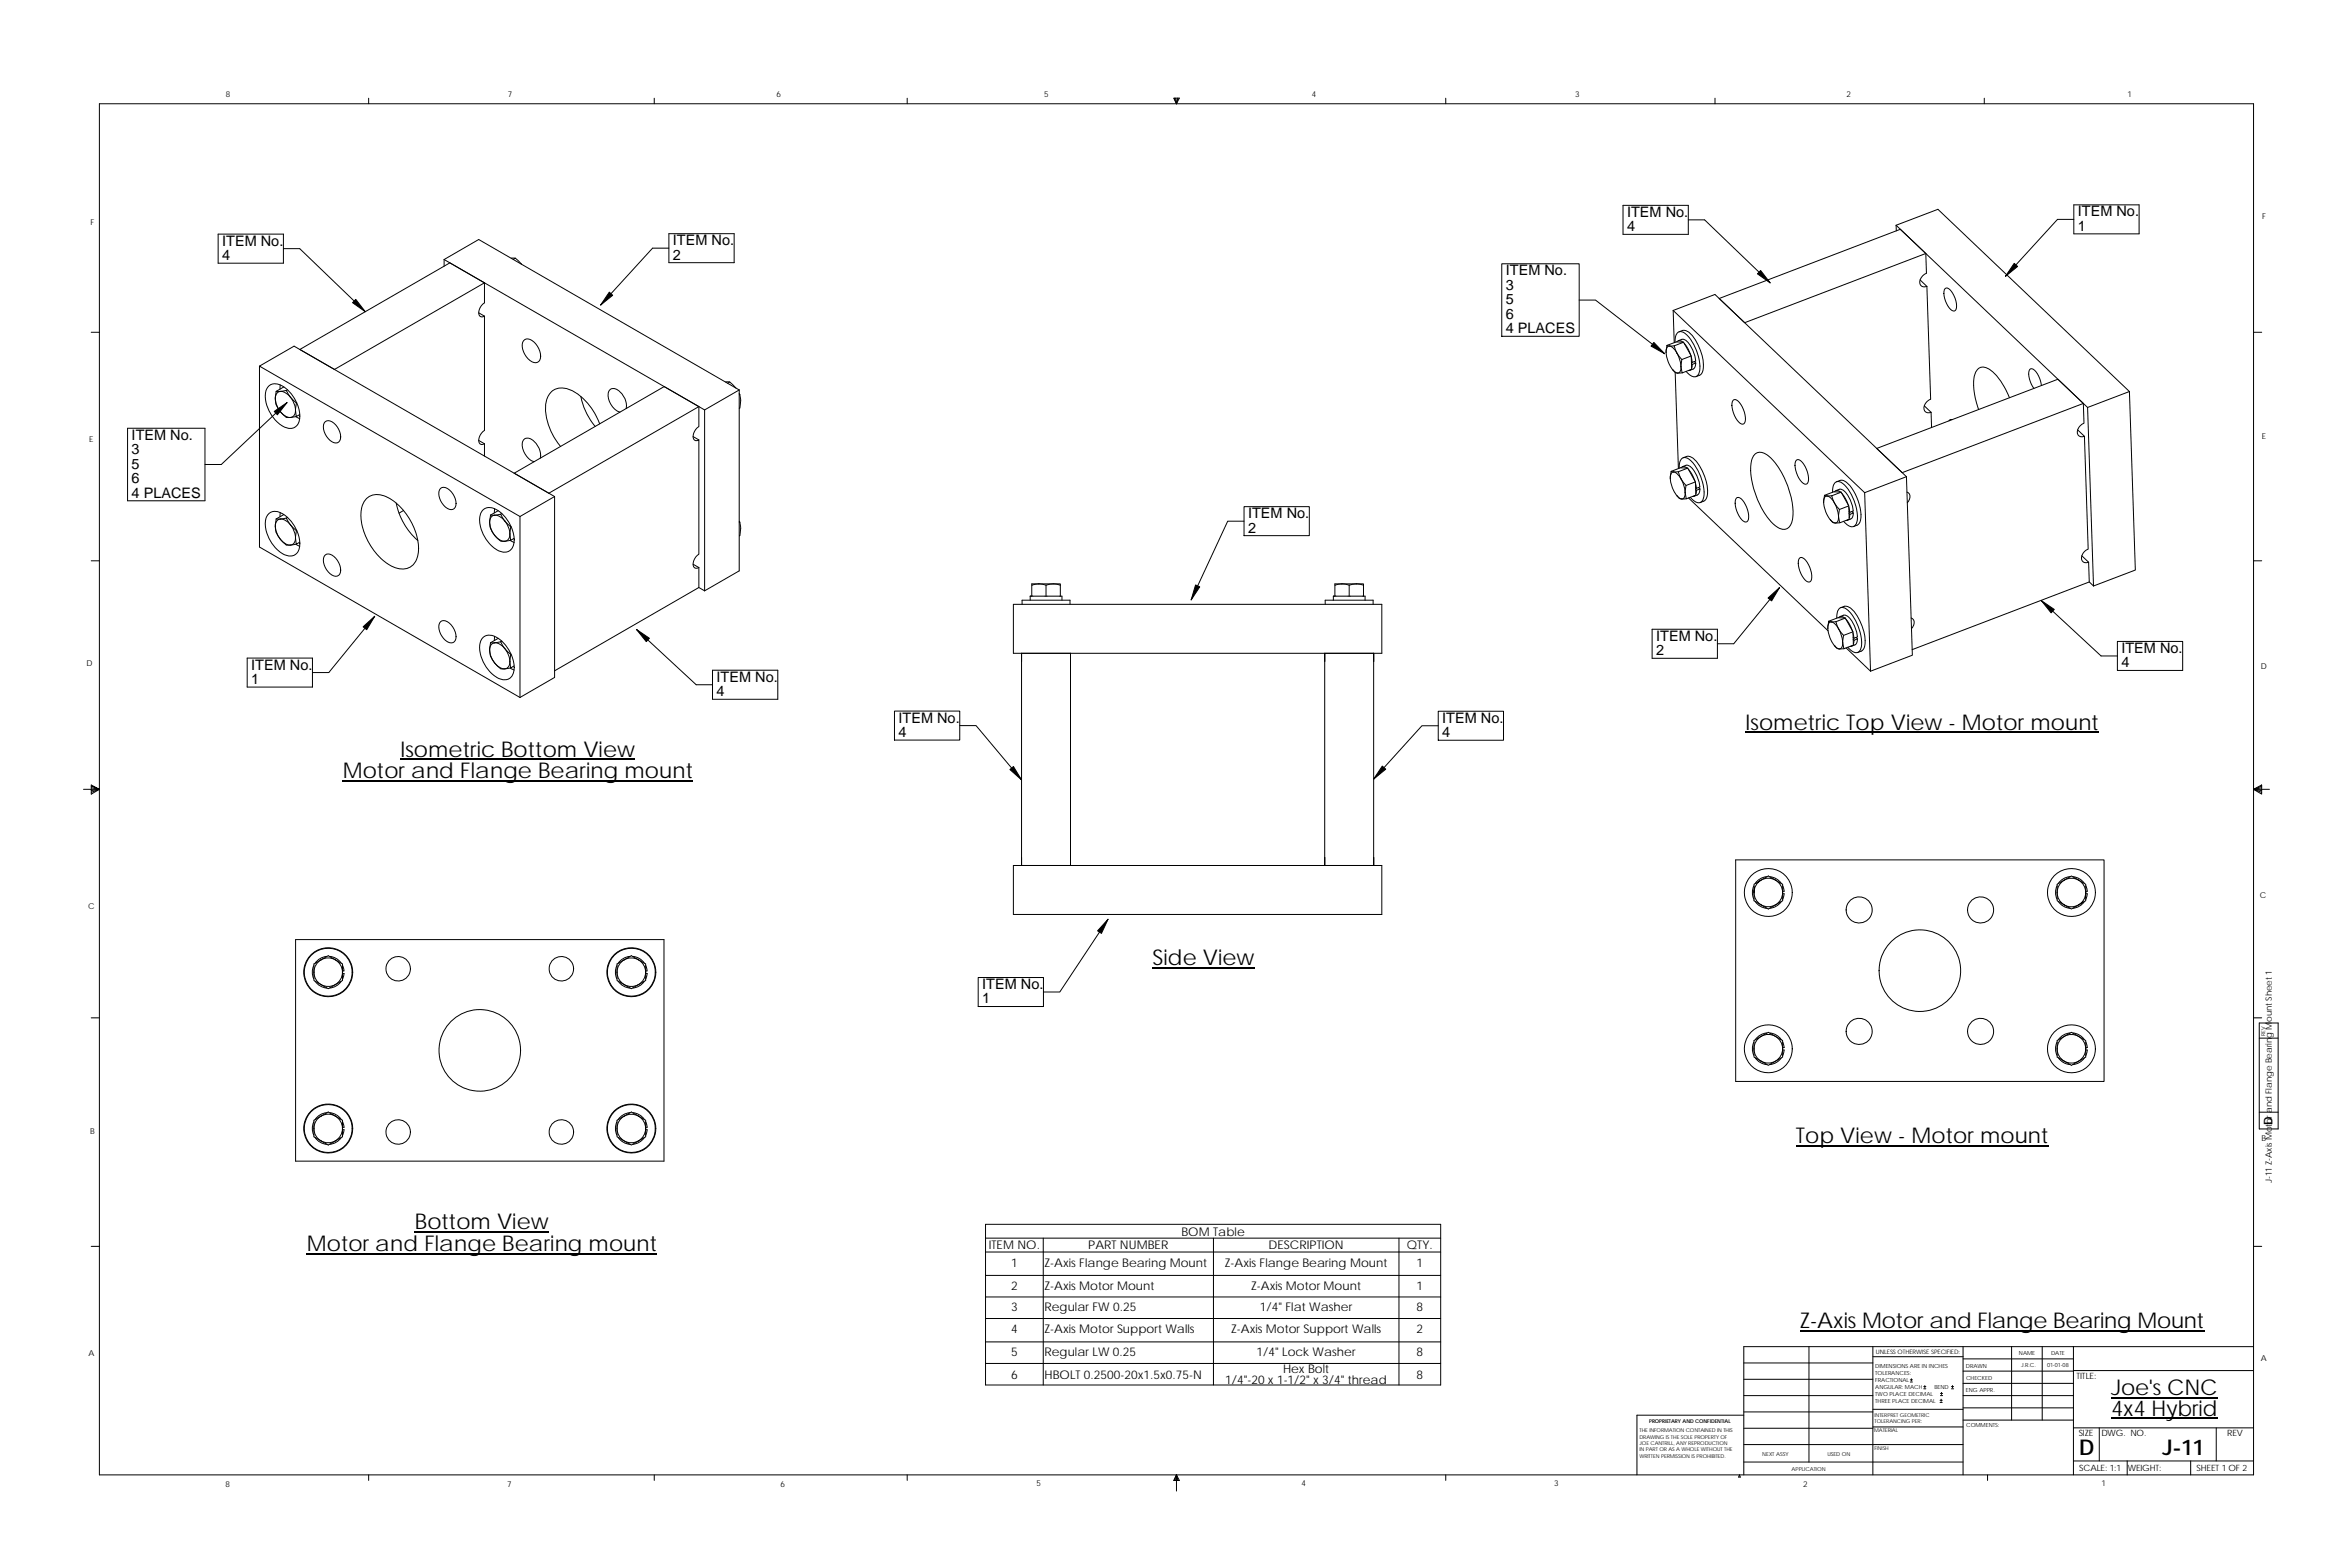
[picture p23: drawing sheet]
<svg xmlns="http://www.w3.org/2000/svg" width="914mm" height="610mm" viewBox="0 0 914 610" stroke-linecap="round" stroke-linejoin="round" font-family="sans-serif">
<defs><g id="words">
<g font-size="8.4">
<text x="679.2" y="283.8">Isometric Top View - Motor mount</text>
<text x="155.9" y="294.3">Isometric Bottom View</text>
<text x="133.3" y="302.8">Motor and Flange Bearing mount</text>
<text x="448.5" y="375.3">Side View</text>
<text x="698.8" y="444.8">Top View - Motor mount</text>
<text x="161.4" y="478.3">Bottom View</text>
<text x="119.4" y="486.7">Motor and Flange Bearing mount</text>
<text x="700.4" y="516.6">Z-Axis Motor and Flange Bearing Mount</text>
<text x="821.4" y="542.7">Joe's CNC</text>
<text x="821.5" y="550.8">4x4 Hybrid</text>
<text x="809.1" y="566.1">D</text>
<text x="841.4" y="566">J-11</text>
</g>
<g font-size="5.6">
<text x="633.1" y="90">4</text>
<text x="633.1" y="84.3">ITEM No.</text>
<text x="808.5" y="89.8">1</text>
<text x="808.5" y="84.2">ITEM No.</text>
<text x="86.4" y="95.5">ITEM No.</text>
<text x="261.8" y="95.4">ITEM No.</text>
<text x="86.4" y="101.2">4</text>
<text x="261.8" y="101">2</text>
<text x="585.9" y="107.1">ITEM No.</text>
<text x="585.9" y="112.7">3</text>
<text x="585.9" y="118.4">5</text>
<text x="585.9" y="124">6</text>
<text x="585.9" y="129.6">4 PLACES</text>
<text x="51.2" y="171">ITEM No.</text>
<text x="51.2" y="176.7">3</text>
<text x="51.2" y="182.4">5</text>
<text x="51.2" y="188">6</text>
<text x="51.2" y="193.6">4 PLACES</text>
<text x="485.6" y="201.6">ITEM No.</text>
<text x="485.6" y="207.2">2</text>
<text x="644.4" y="249.3">ITEM No.</text>
<text x="644.4" y="254.9">2</text>
<text x="825.5" y="254">ITEM No.</text>
<text x="97.7" y="260.5">ITEM No.</text>
<text x="825.5" y="259.6">4</text>
<text x="97.7" y="266.1">1</text>
<text x="278.8" y="265.2">ITEM No.</text>
<text x="278.8" y="270.8">4</text>
<text x="349.6" y="281.1">ITEM No.</text>
<text x="561.2" y="281.2">ITEM No.</text>
<text x="349.6" y="286.7">4</text>
<text x="561.2" y="286.8">4</text>
<text x="382.2" y="384.7">ITEM No.</text>
<text x="382.2" y="390.4">1</text>
</g>
<g font-size="4.7">
<text x="884.3" y="437.8" transform="rotate(-90 884.3 437.8)">D</text>
<text x="459.7" y="480.7">BOM Table</text>
<text x="384.7" y="486">ITEM NO.</text>
<text x="423.5" y="486">PART NUMBER</text>
<text x="493.6" y="486">DESCRIPTION</text>
<text x="547.4" y="486">QTY.</text>
<text x="393.4" y="492.9">1</text>
<text x="406.4" y="492.9">Z-Axis Flange Bearing Mount</text>
<text x="476.6" y="492.9">Z-Axis Flange Bearing Mount</text>
<text x="551.2" y="492.9">1</text>
<text x="393.4" y="502">2</text>
<text x="406.4" y="502">Z-Axis Motor Mount</text>
<text x="486.8" y="502">Z-Axis Motor Mount</text>
<text x="551.2" y="502">1</text>
<text x="393.4" y="510">3</text>
<text x="406.4" y="510">Regular FW 0.25</text>
<text x="490.3" y="510">1/4&quot; Flat Washer</text>
<text x="551.2" y="510">8</text>
<text x="393.4" y="518.7">4</text>
<text x="406.4" y="518.7">Z-Axis Motor Support Walls</text>
<text x="479" y="518.7">Z-Axis Motor Support Walls</text>
<text x="551.2" y="518.7">2</text>
<text x="393.4" y="527.5">5</text>
<text x="406.4" y="527.5">Regular LW 0.25</text>
<text x="489" y="527.5">1/4&quot; Lock Washer</text>
<text x="551.2" y="527.5">8</text>
<text x="393.4" y="536.3">6</text>
<text x="406.4" y="536.3">HBOLT 0.2500-20x1.5x0.75-N</text>
<text x="476.7" y="538.6">1/4&quot;-20 x 1-1/2&quot; x 3/4&quot; thread</text>
<text x="499.2" y="534">Hex Bolt</text>
<text x="551.2" y="536.3">8</text>
</g>
<g font-size="3.4">
<text x="884" y="460.2" transform="rotate(-90 884 460.2)">J-11 Z-Axis Motor and Flange Bearing Mount Sheet 1</text>
<text x="808" y="536.6">TITLE:</text>
<text x="808.8" y="558.6">SIZE</text>
<text x="817.6" y="558.7">DWG. NO.</text>
<text x="866.6" y="558.8">REV</text>
<text x="809" y="572.2">SCALE: 1:1</text>
<text x="827.9" y="572.3">WEIGHT:</text>
<text x="854.7" y="572.2">SHEET 1 OF 2</text>
</g>
<g font-size="3.2">
<text x="87.9" y="37.9">8</text>
<text x="197.7" y="37.8">7</text>
<text x="302.2" y="37.8">6</text>
<text x="406.3" y="37.9">5</text>
<text x="510.4" y="37.7">4</text>
<text x="612.9" y="37.8">3</text>
<text x="718.5" y="37.8">2</text>
<text x="827.8" y="37.8">1</text>
<text x="35.3" y="87.4">F</text>
<text x="880.3" y="85.2">F</text>
<text x="34.7" y="172">E</text>
<text x="880.1" y="170.9">E</text>
<text x="33.6" y="259.1">D</text>
<text x="879.6" y="260.4">D</text>
<text x="34.2" y="353.5">C</text>
<text x="879.3" y="349.5">C</text>
<text x="35.1" y="441.2">B</text>
<text x="880" y="444.1">B</text>
<text x="34.4" y="527.5">A</text>
<text x="879.7" y="529.4">A</text>
<text x="87.7" y="578.3">8</text>
<text x="197.3" y="578.4">7</text>
<text x="303.7" y="578.3">6</text>
<text x="403.3" y="578.2">5</text>
<text x="506.4" y="578.2">4</text>
<text x="604.7" y="578.3">3</text>
<text x="701.6" y="578.3">2</text>
<text x="817.8" y="578.3">1</text>
</g>
<text font-size="2.4" x="729.9" y="526.8">UNLESS OTHERWISE SPECIFIED:</text>
<g font-size="2.2">
<text x="785.6" y="527.2">NAME</text>
<text x="798.1" y="527.3">DATE</text>
<text x="729.7" y="532.3">DIMENSIONS ARE IN INCHES</text>
<text x="765" y="532">DRAWN</text>
<text x="786.4" y="531.9">J.R.C.</text>
<text x="796.5" y="531.9">01-01-08</text>
<text x="729.7" y="535">TOLERANCES:</text>
<text x="729.7" y="537.7">FRACTIONAL</text>
<text x="765" y="536.9">CHECKED</text>
<text x="729.7" y="545.6">THREE PLACE DECIMAL</text>
<text x="729.7" y="542.9">TWO PLACE DECIMAL</text>
<text x="729.7" y="540.3">ANGULAR: MACH</text>
<text x="752.7" y="540.3">BEND</text>
<text x="764.9" y="541.5">ENG APPR.</text>
<text x="765" y="555.2">COMMENTS:</text>
</g>
<g font-size="2.1">
<text x="685.7" y="566.3">NEXT ASSY</text>
<text x="711" y="566.3">USED ON</text>
<text x="697.1" y="572.1">APPLICATION</text>
</g>
<g font-size="2">
<text x="881.4" y="403.1" transform="rotate(-90 881.4 403.1)">REV</text>
<text x="729.4" y="551.2">INTERPRET GEOMETRIC</text>
<text x="637.9" y="557.1">THE INFORMATION CONTAINED IN THIS</text>
<text x="641.7" y="553.5">PROPRIETARY AND CONFIDENTIAL</text>
<text x="729.3" y="557.3">MATERIAL</text>
<text x="729.4" y="553.7">TOLERANCING PER:</text>
<text x="637.9" y="559.6">DRAWING IS THE SOLE PROPERTY OF</text>
<text x="637.9" y="562.1">JOE CANTRILL, ANY REPRODUCTION</text>
<text x="637.9" y="567.2">WRITTEN PERMISSION IS PROHIBITED.</text>
<text x="637.9" y="564.7">IN PART OR AS A WHOLE WITHOUT THE</text>
<text x="729.3" y="564.1">FINISH</text>
</g>
</g></defs>
<g fill="none" stroke="#000" stroke-width=".39">
<path d="M143.4 38.2v2.2M254.6 38.2v2.2M353 38.2v2.2M456.7 38.2h2.2l-1.1 2.2zM456.9 38.2l.9 2.2M457.4 38.2l.4 2.2M458.1 38.2l-.3 2.2M458.4 38.2l-.6 2.2M562.5 38.2v2.2M667.3 38.2v2.2M772.1 38.2v2.2M38.7 40.4h838.2v533.4h-838.2z"/>
<path d="M631.5 79.9h25.4v11.3h-25.4zM806.9 79.7h25.4v11.3h-25.4zM84.9 91.1h25.4v11.3h-25.4zM110.3 96.7h6.3l25.5 24.6M260.3 96.5h-6.4l-20.2 22.2M260.3 90.9h25.4v11.3h-25.4zM656.9 85.5h6.4l25.5 24.5M737.8 87.6l16.3-6.2 74.5 70.9M737.8 87.6l.1 2.2M737.8 87.6l74.5 70.9M739.4 89.2l-70.4 26.9 9.9 9.4 70.4-26.9 .3 7.7a3.2 3.2 0 0 0-1.9 5l.6 .3 1.5-.2M806.9 85.3h-6.3l-20.2 22.2"/>
<path d="M172.8 101l101.4 58.5M172.8 101v2.5M172.8 101l13.5-7.8 101.3 58.5M188.5 110v7.8a3.9 3.9 0 0 0-1.7 5.3l1.1 .2 .6-.3M198.9 100.4h1.6M199.7 100.9l.8-.5 2.4 2.4M584.3 102.6h30.2v28.2h-30.2zM614.5 116.7h6.3l26.9 20.9M747.1 108.9l2.7 2.5M749.8 111.4l1.4 43.9a3.2 3.2 0 0 0-1.9 5l1.3 .3 .8-.2M756.8 112.3a1.28 1.28 0 0 1 1.9 .4 8.1 8.1 0 0 1 2.2 8.1 1.64 1.64 0 0 1-2.5-1.1 8.1 8.1 0 0 1-1.6-7.4zM35.5 129.3h3.2"/>
<path d="M116.7 136l58.3-33.7 13.5 7.7-58.3 33.7zM186.3 121.7l2.2 1.3M188.5 123v44.4a3.9 3.9 0 0 0-1.7 5.3l.5 .2 1.2-.3M203.7 132.6a2.67 2.67 0 0 1 4.1 .4 6.9 6.9 0 0 1 2.2 7.1 2.36 2.36 0 0 1-3.8 .1 7.3 7.3 0 0 1-2.8-7zM648.6 134.4l-.3 2.8M648.6 134.4l1 .2M649.6 134.6a4.9 4.9 0 0 1 2.9 2.8M649.6 134.6a2.38 2.38 0 0 0-1.3 3.1l1 3.5a5.5 5.5 0 0 0 3.8 3.9l.8-1 .2-1.5M651 120.8l74.6 70.9M651 120.8l.4 12.5M651 120.8l16.3-6.2 74.5 70.8M651.4 134.5l-1.8 .1"/>
<path d="M651.4 134.5l1.1 2.9M651.8 133.2l.1-2.1a2.11 2.11 0 0 1 1.4-2 2.11 2.11 0 0 1 2.3 .6 18.3 18.3 0 0 1 5.7 15 2.11 2.11 0 0 1-1.5 1.9 2.11 2.11 0 0 1-2.3-.8l-1.4-1.3M652.5 133a1.44 1.44 0 0 1 2.4 .1M652.5 137.4l1.2 2.8 .4 2.4M653.1 132.5l1.3-.5a4 4 0 0 1 3.6 2.9l1.3 3 .5 2.6-1.3 .5M653.3 129.1a3.6 3.6 0 0 1 5.1 1.4 17.8 17.8 0 0 1 4 14.3 2.98 2.98 0 0 1-2.5 1.7M654.4 139.9l-.3 2.7M655.1 133.1l3 5.4-3.7 1.4-1.9-2.5M655.1 133.1l-3.7 1.4M655.1 133.1l-2.8-.1-3.7 1.4M655.3 133.6l1.5 2 1 2.4M658.1 138.5l.1 5.2-3.6 1.4-.5-2.5"/>
<path d="M658.1 138.9l.4 2.1M876.9 129.3h3.1M101 142.4v70.4l101.3 58.5M104.3 150.5a4.2 4.2 0 0 1 5.6-.3 14.1 14.1 0 0 1 6.5 13.9 4 4 0 0 1-6.5 1.7 14 14 0 0 1-6.4-13.9zM107.5 152.3a8.7 8.7 0 0 0 3.9 10.1l3.9-.4M107.5 152.3h1.6M109.1 149.8l-.1 1.6M109.1 152.3a2.89 2.89 0 0 0-1.9 4 7.4 7.4 0 0 0 5.8 6.1 2.42 2.42 0 0 0 2-2.8M109.1 152.3a5.3 5.3 0 0 1 3.9 2.2M110.4 150.5l-2.9 1.8M111.4 151.9l1.6 2.6M111.4 151.9l-2.3 .4"/>
<path d="M111.7 156.6l-25.6 24.1h-6.3M111.9 151.6l-.5 .3M113 154.5a8.7 8.7 0 0 1 2 5.1M113 154.5l2.5 2.2M115 159.6l.3 2.4 1.3-.7M115.3 156.8l-.3 2.8M226 154.2l.1 .2a26 26 0 0 0 5.5 11.5M243.6 159a7.2 7.2 0 0 0-4.5-7.8 2.25 2.25 0 0 0-2.5 2.9 7.4 7.4 0 0 0 4.6 6.2M271.9 158.2v7.7a3.9 3.9 0 0 0-1.7 5.3l1.1 .2 .6-.3v44.5a3.9 3.9 0 0 0-1.7 5.3l1.1 .1 .6-.2M282.3 148.6h1.6M283.1 149.1l.8-.5 2.4 2.3M287.6 153.1l.3 .4"/>
<path d="M287.6 151.7v70.4l-13.4 7.7M287.6 151.7l-13.4 7.8v70.3M287.9 153.5l-.3 .1M287.9 153.5a8.3 8.3 0 0 1-.3 5.4M650.8 143.8a2.91 2.91 0 0 0 3.8 1.3M651.8 144.9l1.3 37.4M657.9 143.8l-1 .3M658.1 140.7l.4 .3M658.2 141.4l.3 .4M658.5 141.8l-.3 1.5M659.3 140.7l.5 .5M659.8 141.2a2.46 2.46 0 0 1-2.3 2.9"/>
<path d="M659.8 141.2l-1.3 .6M674.3 155.7a1.27 1.27 0 0 1 2 .3 9.3 9.3 0 0 1 2.6 8.5 1.09 1.09 0 0 1-1.8 .2 9.8 9.8 0 0 1-3-8.5zM748.7 157.9l2.7 2.5M781.9 154.7a23.8 23.8 0 0 0-8.1-11.2 3.5 3.5 0 0 0-3.7-.3 3.5 3.5 0 0 0-1.9 3.2 25.2 25.2 0 0 0 1.7 12.9M794.3 150a8.5 8.5 0 0 0-3.6-6.6 1.14 1.14 0 0 0-1.3 1.4l.3 2.7 .7 2 1 1.6M810.6 157l-9.8-9.5-70.6 27M810.6 157l-70.4 26.9M810.6 157l.3 7.6a3.2 3.2 0 0 0-1.9 5l1.3 .3 .8-.2 1.4 43.9a3.2 3.2 0 0 0-1.9 5l.6 .3 1.5-.2M812.3 158.5l2.3 69.5M828.6 152.3l2.3 69.5-16.3 6.2M828.6 152.3l-16.3 6.2M49.6 166.6h30.2v28.2h-30.2z"/>
<path d="M106.7 160.1l5-3.5-3.8 4.8zM115.1 162.1l1.5 .8M126.6 164a3.1 3.1 0 0 1 4.1 1.3 5.3 5.3 0 0 1 1.1 6.6 3.1 3.1 0 0 1-4.1-1.3 5.3 5.3 0 0 1-1.1-6.6zM186.3 171.3l2.2 1.3M188.5 172.6v4.8M210.2 178.2a7.2 7.2 0 0 0-4.5-7.7 2.25 2.25 0 0 0-2.5 2.9 7.4 7.4 0 0 0 4.6 6.2M233.3 164.9a22.9 22.9 0 0 0-12.3-13.6 6.1 6.1 0 0 0-8.5 5.1 22.8 22.8 0 0 0 5.6 17.3M269.7 169.8l2.2 1.3M654.9 178.1a3.7 3.7 0 0 1 5.2 1.4 18.8 18.8 0 0 1 4.2 13.5 2.9 2.9 0 0 1-2.7 2.5M682.9 176.7a3.7 3.7 0 0 1 5.1 .6 32 32 0 0 1 9.5 24.3 3.8 3.8 0 0 1-4.7 4.1 20.6 20.6 0 0 1-8.8-11.2 28.7 28.7 0 0 1-2.4-15.4zM698.9 179.1a1.27 1.27 0 0 1 1.9 .3 9.3 9.3 0 0 1 2.6 8.5 1.08 1.08 0 0 1-1.7 .1 9.7 9.7 0 0 1-3.1-8.4zM751.4 160.4l.2 5.9"/>
<path d="M759.6 163.3l-.7-.1-.6 .5M808.4 167.2l2.7 2.5M109.1 199.4l-.1 1.6M142.8 193.8a7.2 7.2 0 0 1 8.8 .1 24.4 24.4 0 0 1 11.2 21 6.5 6.5 0 0 1-10.2 5.5 24.1 24.1 0 0 1-12.1-21.5 8 8 0 0 1 2.3-5.1zM154.2 195.7a26.1 26.1 0 0 0 8.4 14.6M157 198.6l-1.7 1M171.5 190a3.1 3.1 0 0 1 4.1 1.3 5.3 5.3 0 0 1 1.1 6.6 3.1 3.1 0 0 1-4.1-1.3 5.4 5.4 0 0 1-1.1-6.6zM187.7 198.6a4.2 4.2 0 0 1 5.6-.2 14.6 14.6 0 0 1 6.7 12.8 4 4 0 0 1-2.5 3.4 4 4 0 0 1-4.2-.7 14 14 0 0 1-6.4-13.9zM192.4 197.9v1.6M193.9 198.7l-3 1.7M195.3 199.8l-.5 .2M200.1 184.1l58.3-33.7 13.5 7.8-58.3 33.7z"/>
<path d="M215.8 193.2v70.3l-13.5 7.8M215.8 193.2l-13.5 7.7M215.8 193.2l-101.4-58.5-13.4 7.7 101.3 58.5M484.1 197.1h25.4v11.3h-25.4zM649.9 186.2h.1M650.3 183.4l-.4 2.7M650.3 183.4l.9 .2M651.2 183.6a5.1 5.1 0 0 1 2.9 2.8M651.2 183.6a2.38 2.38 0 0 0-1.2 3.1l.9 3.5a5.6 5.6 0 0 0 3.8 3.9l.7-.6 .3-1.9M652.5 192.8a2.91 2.91 0 0 0 3.7 1.2M653.1 183.5l1 2.9M653.1 183.5l-1.9 .1"/>
<path d="M653.4 182.2l.1-2.1a2.11 2.11 0 0 1 1.4-2 2.11 2.11 0 0 1 2.3 .5 18.3 18.3 0 0 1 5.7 15 2.1 2.1 0 0 1-1.5 2 2.1 2.1 0 0 1-2.3-.8l-1.4-1.3M654.1 182a1.43 1.43 0 0 1 2.4 .1M654.1 186.4l1.2 2.8 .4 2.4M654.7 181.5l1.3-.5a4 4 0 0 1 3.6 2.9l1.3 2.9 .5 2.6-1.3 .6M656 188.9l-.3 2.7M656.7 182.1l-2.8-.1-3.6 1.4M656.7 182.1l3 5.4-3.7 1.4-1.9-2.5M656.7 182.1l-3.6 1.4M656.9 182.5l1.5 2.1 1.1 2.4M657 193.7l54.3 51.7M659.5 192.8l-.9 .3M659.7 187.9l.4 2.1"/>
<path d="M659.7 187.5l.2 5.1-3.7 1.4-.5-2.4M659.8 189.7l.3 .3M659.8 190.4l.3 .3M660.1 190.7l-.3 1.5M660.9 189.7l.6 .5M661.5 190.2a2.44 2.44 0 0 1-1.1 2.4l-1.3 .5M661.5 190.2l-1.4 .5M675.6 193.8a1.61 1.61 0 0 1 2.5 .8 9.6 9.6 0 0 1 2 7.9 1.08 1.08 0 0 1-1.8 .2 9.7 9.7 0 0 1-3-8.4zM709.6 195.5h.1M709.9 192.7l1 .3M709.9 192.7l-.3 2.8M710.9 193a4.8 4.8 0 0 1 2.9 2.7"/>
<path d="M710.9 193a1.9 1.9 0 0 0-1.3 2.5 10.1 10.1 0 0 0 4.1 7.9 1.44 1.44 0 0 0 1.7-1.9v-.5M712.7 192.9l-1.8 .1M712.7 192.9l1.1 2.8M713.1 191.5l.1-2.1a2.1 2.1 0 0 1 1.4-2 2.1 2.1 0 0 1 2.3 .6 18.2 18.2 0 0 1 5.7 15 2.11 2.11 0 0 1-1.5 1.9 2.11 2.11 0 0 1-2.3-.7l-1.4-1.4M713.8 191.3a1.45 1.45 0 0 1 2.4 .2M713.8 195.7l1 2.3 .6 3M714.4 190.9l1.3-.5a4 4 0 0 1 3.6 2.8l1.3 3 .5 2.6-1.3 .5M714.6 187.4a3.6 3.6 0 0 1 5.1 1.4 19.2 19.2 0 0 1 4.3 13.5 2.9 2.9 0 0 1-2.8 2.5M715.7 198.2l-.3 2.8M716.4 191.5l3 5.3-3.7 1.4-1.9-2.5M716.4 191.5l-3.7 1.4M716.4 191.5l-2.8-.2-3.7 1.4"/>
<path d="M716.6 191.9l1.5 2 1 2.5M719.4 196.8l.1 5.2-3.6 1.4-.5-2.4M719.4 197.2l.4 2.1M719.5 199.1l.3 .2M719.5 199.7l.3 .4M720.6 199l.5 .6M721.1 199.6l-1.3 .5M721.1 199.6a2.32 2.32 0 0 1-1 2.3l-1.3 .5M725.6 191.7l2.2 69.4M741.8 185.4l2.3 69.5-16.3 6.2M741.8 185.4l-16.2 6.3M742 191.4a2.2 2.2 0 0 1 .6 3.6l-.5 .6"/>
<path d="M35.5 218.2h3.2M104.3 200.2a4.2 4.2 0 0 1 5.6-.3 14.1 14.1 0 0 1 6.5 13.8 4 4 0 0 1-6.5 1.7 14.1 14.1 0 0 1-6.4-13.9zM107.5 201.9a8.2 8.2 0 0 0 2.8 9.1 3.5 3.5 0 0 0 3.9 .9l1.1-.2M107.5 201.9h1.6M109.1 201.9a3.1 3.1 0 0 0-1.7 4.6 7.1 7.1 0 0 0 5.6 5.5 2.41 2.41 0 0 0 2-2.7M109.1 201.9a5.2 5.2 0 0 1 3.9 2.3M110.4 200.2l-2.9 1.7M111.4 201.5l1.6 2.7M111.4 201.5l-2.3 .4M111.9 201.3l-.5 .2M113 204.2a8.5 8.5 0 0 1 2 5.1M113 204.2l2.5 2.2"/>
<path d="M115 209.3l.3 2.4 1.3-.8M115.1 211.8l1.5 .7M115.3 206.4l-.3 2.9M126.6 215.9a3.1 3.1 0 0 1 4.1 1.3 5.3 5.3 0 0 1 1.1 6.6 3.1 3.1 0 0 1-4.1-1.3 5.3 5.3 0 0 1-1.1-6.6zM190.9 200.4h1.6M190.9 200.4a8.7 8.7 0 0 0 3.9 10.1l3.9-.3M192.5 200.4a2.9 2.9 0 0 0-1.8 4 7.5 7.5 0 0 0 5.7 6.2 2.47 2.47 0 0 0 2-2.8M192.5 200.4a5.1 5.1 0 0 1 3.9 2.3M194.8 200l1.6 2.7M194.8 200l-2.3 .4M196.4 202.7a8.8 8.8 0 0 1 2 5.1M196.4 202.7l2.5 2.2"/>
<path d="M198.4 207.8l.3 2.4 1.4-.8M198.5 210.3l1.6 .8M198.7 204.9l-.3 2.9M202.3 200.9v70.4M269.7 219.5l2.2 1.3M287.6 202.7l.3 .4M287.9 203.1l-.3 .2M287.9 203.1a8.3 8.3 0 0 1-.3 5.4M484.1 202.8h-6.4l-14.2 30.6M700.2 217.2a1.27 1.27 0 0 1 1.9 .2 9.5 9.5 0 0 1 2.6 8.5 1.11 1.11 0 0 1-1.8 .2 9.7 9.7 0 0 1-3-8.4zM712.1 202.1l.2 .2a3.2 3.2 0 0 0 3.6 1.1M719.2 202.1l-1 .4"/>
<path d="M719.8 200.1l-.3 1.5M810 216.2l2.7 2.5M812.7 218.7l.2 7.7-68.9 26.3M876.9 218.2h3.1M145.8 239.8l-17.9 21.8h-6.3M271.9 220.8v7.8l-56.1 32.4M271.9 228.6l2.3 1.2M394.3 235.1h143.4v19h-143.4zM401.5 231.9h-.6v1.6M404.2 227.1l-2.7 .5v4.3h11.7v1.6M404.2 227.1l2.8 .5M404.2 227.1h-2.7v.5"/>
<path d="M404.2 227.1h8.4v.5M407 227.6a7.9 7.9 0 0 1 5.6 0M407 227.6v4.3M412.6 227.6v4.3M416.3 235.1v-1.6h-18.6v1.6M519.4 231.9h-.6v1.6M522.2 227.1l2.8 .5M522.2 227.1h-2.8v.5M522.2 227.1l-2.8 .5v4.3h11.8v1.6M522.2 227.1h5.5M525 227.6v4.3M527.7 227.1l2.8 .5"/>
<path d="M527.7 227.1l-2.7 .5M527.7 227.1h2.8v.5M530.5 227.6v4.3M534.3 235.1v-1.6h-18.7v1.6M692.4 228.6l-17.8 21.8h-6.3M716 239.9l1.3-.6a4 4 0 0 1 3.6 2.9l1.3 3 .5 2.6-1.3 .5M716.2 236.4a3.7 3.7 0 0 1 5.2 1.4 18 18 0 0 1 3.9 14.3 2.98 2.98 0 0 1-2.4 1.7M794.3 233.7l5 3.4-1.2 1.3zM794.3 233.7l23.2 21.5h6.4M812.9 226.4l1.7 1.6M96.2 256h25.4v11.3h-25.4zM171.5 241.8a3.1 3.1 0 0 1 4.1 1.3 5.3 5.3 0 0 1 1.1 6.6 3.1 3.1 0 0 1-4.1-1.3 5.4 5.4 0 0 1-1.1-6.6z"/>
<path d="M187.7 248.3a4.2 4.2 0 0 1 5.6-.3 14.5 14.5 0 0 1 6.7 12.8 4 4 0 0 1-2.5 3.5 4 4 0 0 1-4.2-.8 14 14 0 0 1-6.4-13.8zM190.9 250l1.6 .1M190.9 250a8.7 8.7 0 0 0 3.9 10.2l3.9-.4M192.4 247.5v1.7M192.5 250.1a2.91 2.91 0 0 0-1.8 4 7.4 7.4 0 0 0 5.7 6.1 2.44 2.44 0 0 0 2-2.8M192.5 250.1a5.2 5.2 0 0 1 3.9 2.2M193.9 248.3l-3 1.7M194.8 249.7l1.6 2.6M194.8 249.7l-2.3 .4M195.3 249.4l-.5 .3M196.4 252.3a8.9 8.9 0 0 1 2 5.1M196.4 252.3l2.5 2.2"/>
<path d="M198.4 257.4l.3 2.4 1.4-.7M198.5 259.9l1.5 .8M198.7 254.6l-.3 2.8M247.7 244.9l23.2 21.5h6.3M397.5 257.3v-3.2v82.6v-3.2M416.5 257.3v-3.2v82.6v-3.2M515.5 254.1v3.2M534.5 254.1h-19v82.6v-3.2M534.5 254.1v82.6v-3.2M534.5 254.1v3.2M642.9 244.8h25.4v11.3h-25.4zM711.6 241.7l-.4 2.8"/>
<path d="M711.6 241.7l.9 .2M712.5 241.9a2.38 2.38 0 0 0-1.2 3.1l.9 3.5a6.3 6.3 0 0 0 3.5 4l1-.6 .3-2M712.5 241.9a4.8 4.8 0 0 1 2.9 2.8M713.8 251.1l.1 .2M713.9 251.3a3.2 3.2 0 0 0 3.6 1.1M714.4 241.9h-1.9M714.4 241.9l1 2.8M714.7 240.5l.2-2.1a2.09 2.09 0 0 1 1.3-2 2.09 2.09 0 0 1 2.3 .6 18.2 18.2 0 0 1 5.7 15 2.11 2.11 0 0 1-1.5 1.9 2.11 2.11 0 0 1-2.3-.7l-1.4-1.4M715.4 244.7l1.2 2.9 .4 2.3M715.4 240.3a1.45 1.45 0 0 1 2.4 .1M717.3 247.2l-.3 2.7M718 240.5l3 5.3-3.7 1.4-1.9-2.5"/>
<path d="M718 240.5l-3.6 1.4M718 240.5l-2.8-.2-3.6 1.4M718.2 240.9l1.5 2 1.1 2.5M718.3 252.1l9.5 9M720.8 251.1l-.9 .4M721 246.2l.4 2.1M721 245.8l.2 5.2-3.7 1.4-.5-2.5M721.1 248l.3 .3M721.1 248.7l.3 .4M721.4 249.1l-.3 1.4M722.2 248l.6 .6M722.8 248.6a2.46 2.46 0 0 1-2.4 2.8"/>
<path d="M722.8 248.6l-1.4 .5M743.6 240.4a2.18 2.18 0 0 1 .6 3.6l-.4 .6M823.9 249.5h25.4v11.3h-25.4zM302.6 272h-25.4v-11.3h25.4v11.3M348 276.6h25.4v11.3h-25.4zM559.6 276.7h25.4v11.3h-25.4zM373.4 282.3h6.4l17.7 21.1M559.6 282.3h-6.3l-18.8 20.8M32.5 307.1h6.2M35.5 305.9l3.2 1.2-3.2-1.7v3.5l3.2-1.8M35.5 306.5l3.2 .6M38.7 307.1l-3.2 .5"/>
<path d="M38.7 307.1l-3.2 1.1M876.9 307.1h6.2M876.9 307.1l3.1-1.7v3.5zM876.9 307.1l3.1 .5M876.9 307.1l3.1 1.1M880 305.9l-3.1 1.2M880 306.5l-3.1 .6M394.3 336.7h143.4v19h-143.4zM675.4 334.5h143.3v86.2h-143.3zM431.1 357.6l-18.7 28.3h-6.4M682.4 344.6a6.2 6.2 0 0 0 0 5.2M682.5 347.2a5.6 5.6 0 0 0 2.8 4.8"/>
<path d="M682.5 347.2v3.2l2.8 1.6M682.5 344l2.8-1.6a5.5 5.5 0 0 0-2.8 4.8zM682.9 350.7a6.2 6.2 0 0 0 4.7 2.7M685.3 342.3l2.8-1.5 2.7 1.6a5.5 5.5 0 0 0-5.5-.1zM687.5 341a6.1 6.1 0 0 0-4.6 2.7M688.6 341.1a6.2 6.2 0 0 1 4.5 2.6M690.8 342.4a5.7 5.7 0 0 1 2.8 4.8v3.2l-2.6 1.5-2.9 1.7-2.8-1.6M690.8 342.4l2.8 1.6v3.2a5.6 5.6 0 0 1-8.3 4.8M693.1 350.8a6.3 6.3 0 0 1-4.4 2.6M693.6 347.6l.6 .1-.5 2.1M693.7 344.6l.5 2.1-.6 .1M800.4 344.6a6.1 6.1 0 0 0 0 5.2"/>
<path d="M800.4 347.2a5.6 5.6 0 0 0 2.8 4.8M800.5 347.2v3.2l2.7 1.6M800.9 350.7a6.2 6.2 0 0 0 4.7 2.7M803.2 342.4l2.8-1.6 2.8 1.6M803.2 342.4a5.5 5.5 0 0 0-2.7 4.8M803.2 352a5.6 5.6 0 0 0 5.6 0l-2.8 1.6zM803.2 342.4a5.5 5.5 0 0 1 5.6 0M803.2 342.4l-2.7 1.6v3.2M805.5 341a6.2 6.2 0 0 0-4.6 2.7M806.6 341.1a6.2 6.2 0 0 1 4.5 2.6M808.8 342.4l2.8 1.6v3.3a5.5 5.5 0 0 1-2.7 4.6l2.7-1.5v-3.2a5.6 5.6 0 0 0-2.8-4.8zM811 350.8a6.2 6.2 0 0 1-4.4 2.6"/>
<path d="M811.6 347.6l.6 .1-.6 2.2M811.6 344.6l.6 2.1-.6 .1M115 365.5h143.4v86.2h-143.4zM122.1 375.6a6.2 6.2 0 0 0 0 5.2M122.2 378.2v3.2l2.9 1.8 2.6 1.4 2.8-1.6M122.2 378.2a5.6 5.6 0 0 0 2.7 4.8M124.9 373.4a5.5 5.5 0 0 0-2.7 4.8M124.9 373.4l-2.7 1.6v3.2M127.2 372.1a6.1 6.1 0 0 0-4.6 2.6M128.3 372.1a6.2 6.2 0 0 1 4.5 2.6M130.5 373.4a5.5 5.5 0 0 1 0 9.6M130.5 373.4l2.8 1.6v6.4l-2.8 1.6"/>
<path d="M130.5 373.4l-2.8-1.6-2.8 1.6M130.5 373.4a5.5 5.5 0 0 0-5.6 0M133.3 378.7h.6l-.6 2.2M133.3 375.6l.6 2.1-.6 .1M240 375.6a6.2 6.2 0 0 0 0 5.2M240.1 378.2a5.6 5.6 0 0 0 8.3 4.8M240.1 378.2v3.2l5.6 3.2 2.7-1.6M242.9 373.4a5.6 5.6 0 0 0-2.8 4.8M242.9 373.4l-2.8 1.6v3.2M242.9 373.4a5.5 5.5 0 0 1 5.5 0M245.1 372.1a6.1 6.1 0 0 0-4.6 2.7M246.2 372.1a6.2 6.2 0 0 1 4.5 2.6"/>
<path d="M248.4 373.4l-2.7-1.6-2.8 1.6M248.4 373.4a5.7 5.7 0 0 1 2.8 4.8v3.2l-2.8 1.6M248.4 373.4l2.8 1.6v3.2a5.6 5.6 0 0 1-2.8 4.8M251.2 378.7h.6l-.6 2.2M251.3 375.6l.5 2.1-.6 .1M35.5 396h3.2M122.6 381.7a6.2 6.2 0 0 0 4.6 2.7M124.9 383a5.6 5.6 0 0 0 5.6 0M132.8 381.8a6.2 6.2 0 0 1-4.5 2.6M240.5 381.7a6.2 6.2 0 0 0 4.7 2.7M250.7 381.8a6.3 6.3 0 0 1-4.4 2.6M380.6 380.3h25.4v11.3h-25.4z"/>
<path d="M876.9 396h3.1M879.1 398h7.3v41.2h-7.3zM682.4 405.4a6.2 6.2 0 0 0 0 5.2M682.5 408a5.6 5.6 0 0 0 2.8 4.8M682.5 408v3.2l2.8 1.6M682.9 411.5a6.2 6.2 0 0 0 4.7 2.7M685.3 403.2l-2.8 1.6v3.2M685.3 403.2a5.6 5.6 0 0 1 8.3 4.8 5.6 5.6 0 0 1-8.3 4.8M685.3 403.2a5.5 5.5 0 0 0-2.8 4.8M685.3 403.2l2.8-1.6 5.5 3.2v6.4l-5.5 3.2-2.8-1.6M687.5 401.8a6.1 6.1 0 0 0-4.5 2.7M688.6 401.8a6.2 6.2 0 0 1 4.5 2.7"/>
<path d="M693.1 411.6a6.3 6.3 0 0 1-4.4 2.6M693.6 408.5h.6l-.5 2.2M693.7 405.4l.5 2.1-.6 .1M800.4 405.4a6.1 6.1 0 0 0 0 5.2M800.4 408a5.6 5.6 0 0 0 5.6 5.6 5.6 5.6 0 0 0 5.6-5.6M800.9 411.5a6.1 6.1 0 0 0 4.6 2.6M803.2 403.2l2.8-1.6 2.8 1.6M803.2 403.2a5.5 5.5 0 0 0-2.7 4.8M803.2 403.2l-2.7 1.6v6.4l5.5 3.2 5.6-3.2v-3.2M803.2 403.2a5.5 5.5 0 0 1 5.6 0M805.5 401.8a6 6 0 0 0-4.6 2.7M806.6 401.8a6.2 6.2 0 0 1 4.5 2.7"/>
<path d="M808.8 403.2a5.6 5.6 0 0 1 2.8 4.8M808.8 403.2l2.8 1.6v3.2M811 411.6a6.2 6.2 0 0 1-4.4 2.6M811.6 408.5h.6l-.6 2.2M811.6 405.4l.6 2.1-.6 .1M879.1 403.9h7.3M122.1 436.5a6.1 6.1 0 0 0 0 5.1M124.9 434.2l-1.4 1.1a5.6 5.6 0 0 0 1.4 8.5M124.9 434.2l-2.7 1.6v6.4l2.7 1.6M127.2 432.9a6.1 6.1 0 0 0-4.6 2.7M128.3 432.9a6.2 6.2 0 0 1 4.5 2.6M130.5 434.2a5.5 5.5 0 0 1 0 9.6"/>
<path d="M130.5 434.2l2.8 1.6v6.4l-2.8 1.6M130.5 434.2l-2.8-1.6-2.8 1.6M130.5 434.2a5.5 5.5 0 0 0-5.6 0M133.3 439.5h.6l-.6 2.2M133.3 436.4l.6 2.1-.6 .1M240 436.5a6.1 6.1 0 0 0 0 5.1M242.9 434.2a5.6 5.6 0 0 0-2.1 7.6 5.6 5.6 0 0 0 7.6 2M242.9 434.2a5.5 5.5 0 0 1 5.5 0M242.9 434.2l-2.8 1.6v6.4l5.6 3.3 2.7-1.7M245.1 432.9a6.2 6.2 0 0 0-4.6 2.6M246.2 432.9a6.2 6.2 0 0 1 4.5 2.6M248.4 434.2l-2.7-1.6-2.8 1.6"/>
<path d="M248.4 434.2a5.6 5.6 0 0 1 0 9.6M248.4 434.2l2.8 1.6v6.4l-2.8 1.6M251.2 439.5h.6l-.6 2.2M251.3 436.4l.5 2.1-.6 .1M879.1 432.7h7.3M122.6 442.5a6.2 6.2 0 0 0 4.7 2.7M124.9 443.8a5.6 5.6 0 0 0 5.6 0M130.5 443.8l-2.8 1.7-2.8-1.7M132.8 442.6a6.3 6.3 0 0 1-4.5 2.6M240.5 442.5a6.2 6.2 0 0 0 4.7 2.7M250.7 442.6a6.2 6.2 0 0 1-4.4 2.6M383.5 476.3h177.1v62.5h-177.1z"/>
<path d="M35.5 484.9h3.2M383.5 481.7h177.1M383.5 496.2h177.1M383.5 487.1h177.1M405.9 481.7v57.1M472.2 481.7v57.1M544.3 481.7v57.1M876.9 484.9h3.1M383.5 504.5h177.1M383.5 512.9h177.1M383.5 522h177.1M383.5 530.4h177.1"/>
<path d="M678.5 536.6h50.2M678.5 530.2h50.2M703.9 523.9v44.9M728.7 527.8h35.1M728.7 523.9v49.9M743.3 537.6h.8M743.3 536.8h.8M743.7 536.4v.8M748.5 539.4h.9M749 539v.9M759.3 539.4h.9M759.7 539v.9"/>
<path d="M763.8 523.9v49.9M763.8 528.6h43M763.8 533.4h43M763.8 538.2h43M782.7 523.9v28.6M794.6 523.9v28.6M806.8 523.9v49.9M806.8 533.2h70.1M876.9 523.9h-198.4v49.9M678.5 555.6h50.2M678.5 542.9h50.2M678.5 549.3h50.2"/>
<path d="M678.5 550.5h-41.6v23.3M728.7 555.1h35.1M728.7 548.3h35.1M748.5 540.3h.9M754.9 545.6h.8M754.9 544.7h.8M755 542.9h.9M755 542.1h.9M755.3 544.3v.8M755.5 541.7v.8M759.3 540.3h.9M763.8 552.4h43"/>
<path d="M763.8 542.9h43M763.8 547.7h43M806.8 555.5h70.1M816.8 555.5v12.8M862.4 555.5v12.8M143.4 573.8v2.1M254.6 573.8v2.1M353 573.8v2.1M457.8 573.8l1.1 2.1h-2.2zM457.8 573.8v6.3M457.8 573.8l.3 2.1M457.8 573.8l-.4 2.1"/>
<path d="M457.8 573.8l-.9 2.1M457.8 573.8l.6 2.1M562.5 573.8v2.1M676.8 573.8l.4 .8h-.7zM678.5 568.8h85.3M678.5 562h85.3M773.4 573.8v2.1M806.8 568.3h70.1M827.7 568.3v5.5M852.4 568.3v5.5"/>
<circle cx="688.1" cy="347.2" r="9.3"/>
<circle cx="723.4" cy="354" r="5.1"/>
<circle cx="770.7" cy="354" r="5.1"/>
<circle cx="806" cy="347.2" r="9.3"/>
<circle cx="127.7" cy="378.2" r="9.3"/>
<circle cx="127.7" cy="378.2" r="9.5"/>
<circle cx="154.9" cy="376.9" r="4.8"/>
<circle cx="218.4" cy="376.9" r="4.8"/>
<circle cx="245.6" cy="378.2" r="9.3"/>
<circle cx="245.7" cy="378.2" r="9.5"/>
<circle cx="747" cy="377.6" r="15.9"/>
<circle cx="186.7" cy="408.6" r="15.9"/>
<circle cx="688.1" cy="408" r="9.3"/>
<circle cx="723.4" cy="401.2" r="5.1"/>
<circle cx="770.7" cy="401.2" r="5.1"/>
<circle cx="806" cy="408" r="9.3"/>
<circle cx="127.7" cy="439" r="9.3"/>
<circle cx="127.7" cy="439" r="9.5"/>
<circle cx="245.6" cy="439" r="9.3"/>
<circle cx="245.7" cy="439" r="9.5"/>
<circle cx="154.9" cy="440.4" r="4.8"/>
<circle cx="218.4" cy="440.4" r="4.8"/>
</g>
<path d="M155.9 295.1h91.3v.5h-91.3zM679.2 284.6h137.5v.5h-137.5zM133.3 303.6h136.4v.5h-136.4zM448.5 376.2h39.7v.4h-39.7zM698.8 445.6h98.3v.4h-98.3zM161.4 479.1h52.2v.5h-52.2zM119.4 487.5h136.3v.5h-136.3zM700.4 517.4h157.2v.5h-157.2zM821.4 543.5h41.5v.5h-41.5zM821.5 551.6h41.3v.5h-41.3z" fill="#000"/>
<path d="M237.1 113.6l1.3 1.3-4.7 3.8zM685.1 105.2l3.7 4.8-5-3.5zM783.7 102.4l1.4 1.3-4.7 3.8zM138.4 116.5l3.7 4.8-4.9-3.5zM643.5 133.2l4.2 4.4-5.3-3zM141.3 243.8l4.5-4-3.1 5.2zM465.2 227.6l1.6 .7-3.3 5.1zM688 232.6l4.4-4-3 5.2zM247.7 244.9l5 3.4-1.2 1.3zM393 299.4l1.3-1.2 3.2 5.2zM537.9 298l1.3 1.2-4.7 3.9zM431.1 357.6l-2.5 5.5-1.5-1z" fill="#000" stroke="#000" stroke-width=".39"/>
<path d="M106.7 160.1l5-3.5-3.8 4.8zM794.3 233.7l5 3.4-1.2 1.3z" fill="#000"/>
<use href="#words"/>
</svg>
